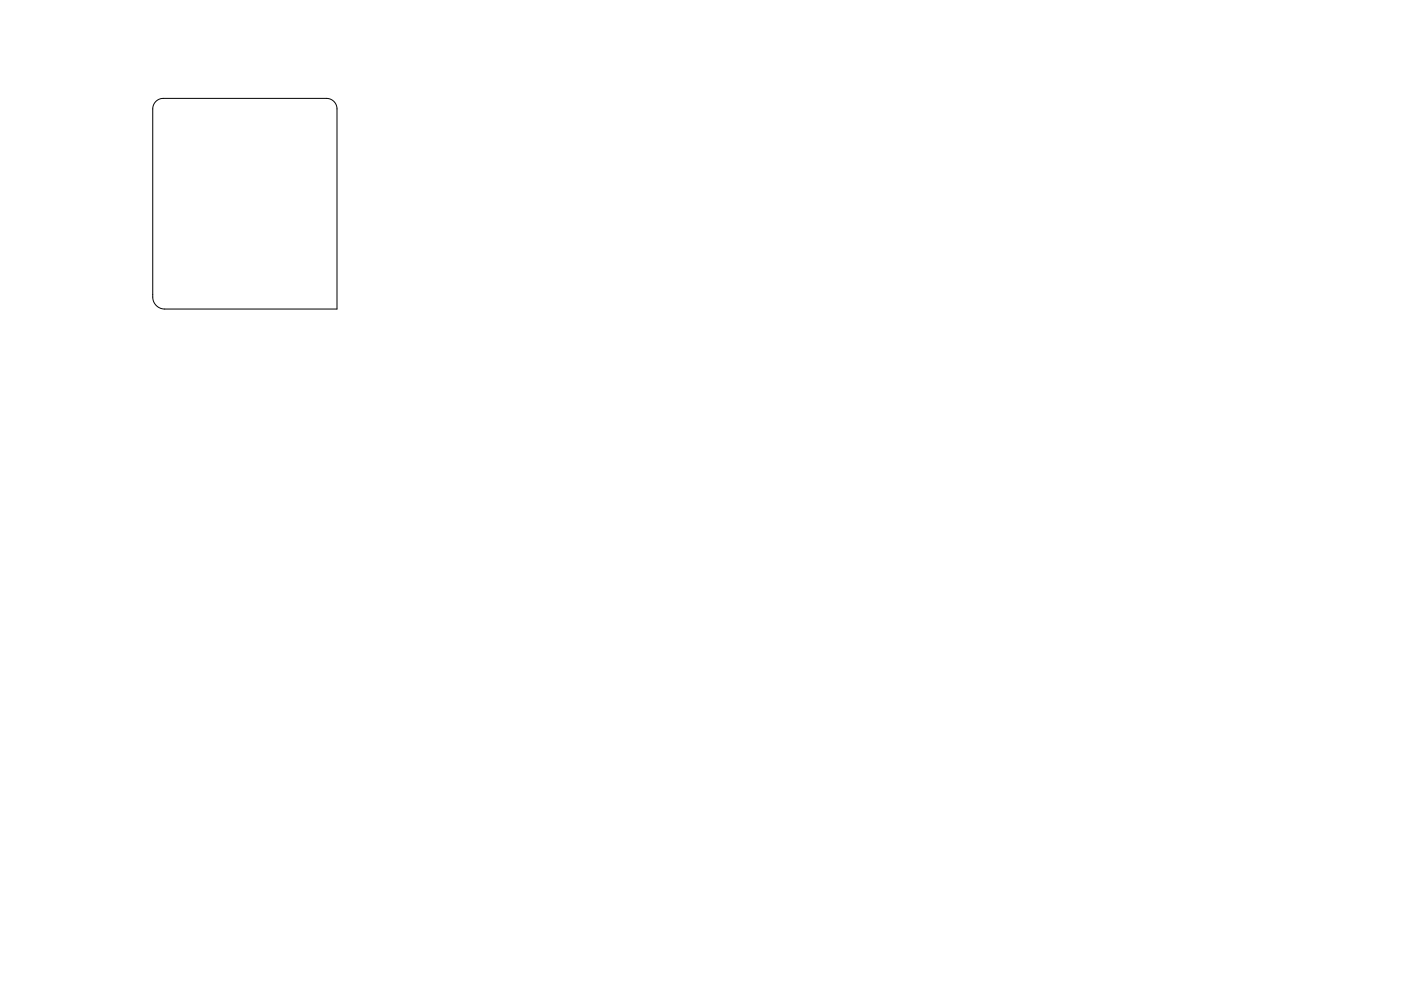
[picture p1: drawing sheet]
<svg xmlns="http://www.w3.org/2000/svg" width="297mm" height="210mm" viewBox="0 0 297 210" stroke-linecap="round" stroke-linejoin="round" font-family="sans-serif">
<path d="M33 21.5l.9-.5 .7-.1h34.6a2.23 2.23 0 0 1 2.2 2.2v42.5h-36.5a2.54 2.54 0 0 1-2.5-2.6v-39.9l.2-.9z" fill="none" stroke="#000" stroke-width=".21"/>
</svg>
